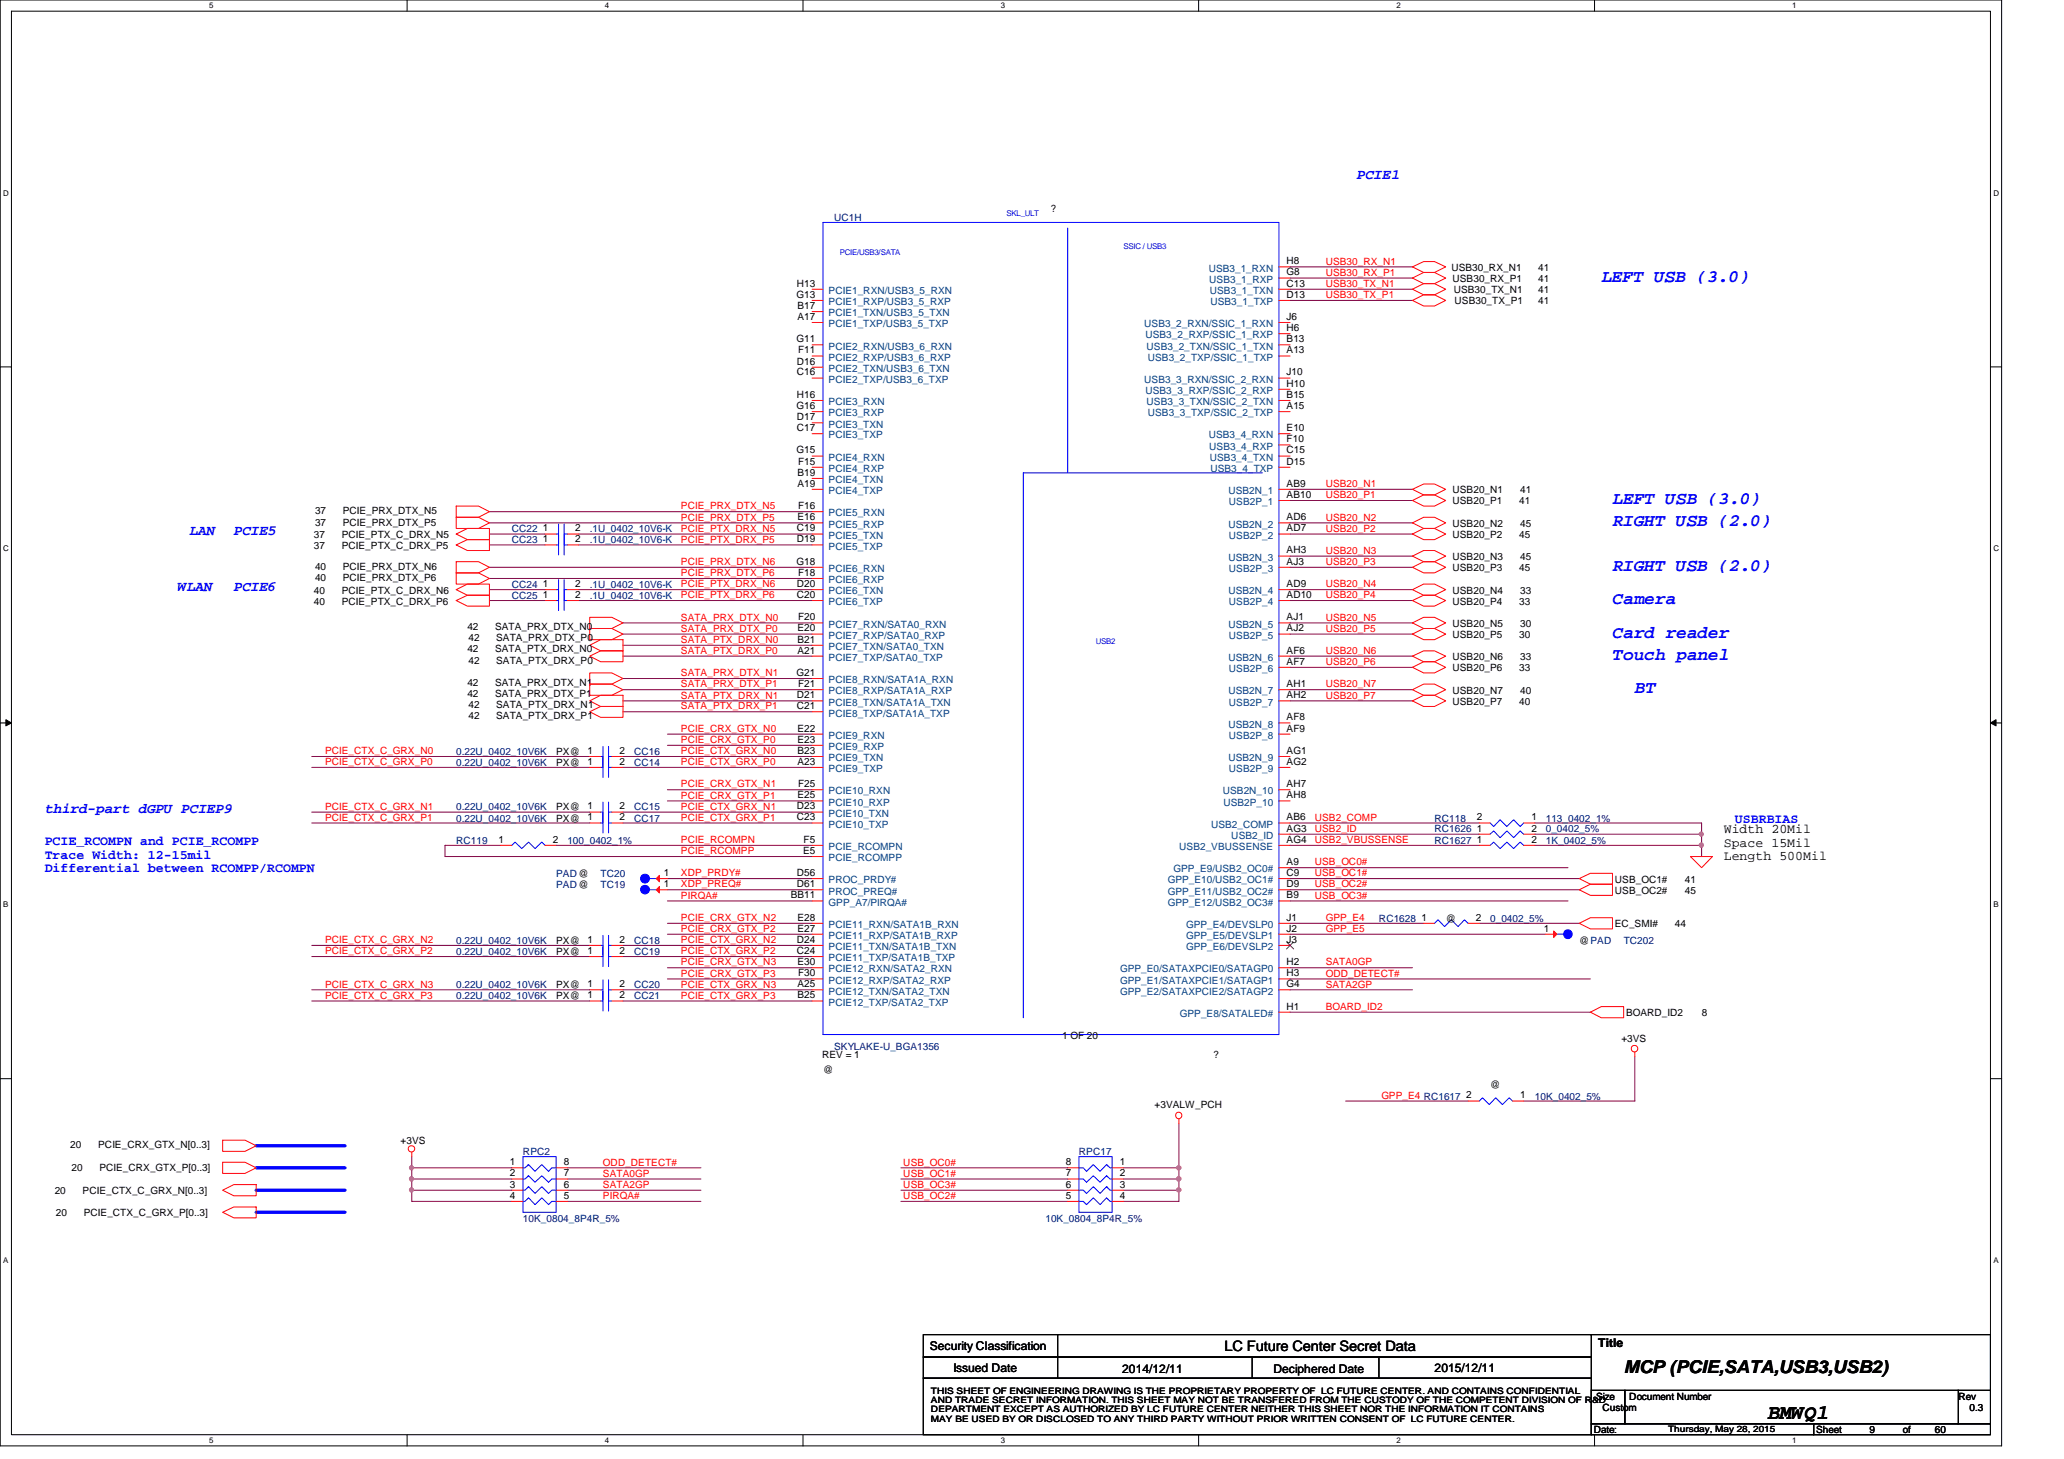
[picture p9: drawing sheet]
<svg xmlns="http://www.w3.org/2000/svg" width="297mm" height="210mm" viewBox="0 0 297 210" stroke-linecap="round" stroke-linejoin="round" font-family="sans-serif">
<defs><g id="words">
<text font-size="3" x="254.5" y="204.2">BMWQ1</text>
<g font-size="2.5" fill="#00f">
<text x="230.5" y="40.5">LEFT USB (3.0)</text>
<text x="232.1" y="75.7">RIGHT USB (2.0)</text>
<text x="232.1" y="72.5">LEFT USB (3.0)</text>
<text x="232.1" y="82.1">RIGHT USB (2.0)</text>
<text x="232.1" y="87">Camera</text>
<text x="232.1" y="91.7">Card reader</text>
<text x="232.1" y="95">Touch panel</text>
<text x="235.3" y="99.7">BT</text>
</g>
<text font-size="2.5" x="233.7" y="197.6">MCP (PCIE,SATA,USB3,USB2)</text>
<g font-size="2.1" fill="#00f">
<text x="195.3" y="25.7">PCIE1</text>
<text x="27.3" y="77">LAN</text>
<text x="33.7" y="77">PCIE5</text>
<text x="25.7" y="85">WLAN</text>
<text x="33.7" y="85">PCIE6</text>
<text x="6.4" y="117">third-part dGPU PCIEP9</text>
</g>
<text font-size="2.1" x="176.2" y="194.4">LC Future Center Secret Data</text>
<g font-size="1.9">
<text x="248.1" y="119.9">Width 20Mil</text>
<text x="248.1" y="121.8">Space 15Mil</text>
<text x="248.1" y="123.7">Length 500Mil</text>
</g>
<g font-size="1.9" fill="#00f">
<text x="249.7" y="118.4">USBRBIAS</text>
<text x="6.4" y="125.4">Differential between RCOMPP/RCOMPN</text>
<text x="6.4" y="121.6">PCIE_RCOMPN and PCIE_RCOMPP</text>
<text x="6.4" y="123.5">Trace Width: 12-15mil</text>
</g>
<g font-size="1.7">
<text x="133.8" y="194.3">Security Classification</text>
<text x="137.2" y="197.3">Issued Date</text>
<text x="161.5" y="197.5">2014/12/11</text>
<text x="183.3" y="197.5">Deciphered Date</text>
<text x="206.5" y="197.3">2015/12/11</text>
<text x="230" y="193.8">Title</text>
</g>
<g font-size="1.4" fill="#000080">
<text x="120.1" y="31.7">UC1H</text>
<text x="73.7" y="76.6">CC22</text>
<text x="84.9" y="76.6">.1U_0402_10V6-K</text>
<text x="73.7" y="78.2">CC23</text>
<text x="84.9" y="78.2">.1U_0402_10V6-K</text>
<text x="73.7" y="86.2">CC25</text>
<text x="73.7" y="84.6">CC24</text>
<text x="84.9" y="86.2">.1U_0402_10V6-K</text>
<text x="84.9" y="84.6">.1U_0402_10V6-K</text>
<text x="65.7" y="110.2">0.22U_0402_10V6K</text>
<text x="65.7" y="108.6">0.22U_0402_10V6K</text>
<text x="91.3" y="110.2">CC14</text>
<text x="91.3" y="108.6">CC16</text>
<text x="65.7" y="116.6">0.22U_0402_10V6K</text>
<text x="65.7" y="118.2">0.22U_0402_10V6K</text>
<text x="91.3" y="116.6">CC15</text>
<text x="91.3" y="118.2">CC17</text>
<text x="206.5" y="119.8">RC1626</text>
<text x="206.5" y="118.2">RC118</text>
<text x="222.5" y="119.8">0_0402_5%</text>
<text x="222.5" y="118.2">113_0402_1%</text>
<text x="65.7" y="121.4">RC119</text>
<text x="81.7" y="121.4">100_0402_1%</text>
<text x="206.5" y="121.4">RC1627</text>
<text x="222.5" y="121.4">1K_0402_5%</text>
<text x="80" y="127.8">PAD@</text>
<text x="80" y="126.2">PAD@</text>
<text x="86.4" y="127.8">TC19</text>
<text x="86.4" y="126.2">TC20</text>
<text x="65.7" y="135.8">0.22U_0402_10V6K</text>
<text x="65.7" y="137.4">0.22U_0402_10V6K</text>
<text x="91.3" y="135.8">CC18</text>
<text x="91.3" y="137.4">CC19</text>
<text x="198.5" y="132.6">RC1628</text>
<text x="214.5" y="132.6">0_0402_5%</text>
<text x="233.7" y="135.8">TC202</text>
<text x="65.7" y="142.2">0.22U_0402_10V6K</text>
<text x="65.7" y="143.8">0.22U_0402_10V6K</text>
<text x="91.3" y="142.2">CC20</text>
<text x="91.3" y="143.8">CC21</text>
<text x="120.1" y="151">SKYLAKE-U_BGA1356</text>
<text x="220.9" y="158.2">10K_0402_5%</text>
<text x="75.3" y="166.2">RPC2</text>
<text x="155.3" y="166.2">RPC17</text>
<text x="75.3" y="175.8">10K_0804_8P4R_5%</text>
<text x="150.4" y="175.8">10K_0804_8P4R_5%</text>
</g>
<g font-size="1.4">
<text x="151.3" y="30.5">?</text>
<text x="114.7" y="41.2">H13</text>
<text x="185.2" y="41.2">C13</text>
<text x="185.2" y="38">H8</text>
<text x="185.2" y="39.6">G8</text>
<text x="208.9" y="39">USB30_RX_N1</text>
<text x="209" y="40.6">USB30_RX_P1</text>
<text x="221.4" y="40.6">41</text>
<text x="221.4" y="39">41</text>
<text x="114.6" y="42.8">G13</text>
<text x="114.8" y="44.4">B17</text>
<text x="114.8" y="46">A17</text>
<text x="185.2" y="46">J6</text>
<text x="185.2" y="42.8">D13</text>
<text x="185.2" y="47.6">H6</text>
<text x="209.2" y="42.2">USB30_TX_N1</text>
<text x="209.3" y="43.8">USB30_TX_P1</text>
<text x="221.4" y="42.2">41</text>
<text x="221.4" y="43.8">41</text>
<text x="114.6" y="49.2">G11</text>
<text x="114.7" y="52.5">D16</text>
<text x="114.8" y="50.8">F11</text>
<text x="185.2" y="50.8">A13</text>
<text x="185.2" y="49.2">B13</text>
<text x="114.6" y="58.8">G16</text>
<text x="114.7" y="54">C16</text>
<text x="114.7" y="57.2">H16</text>
<text x="185.2" y="58.8">A15</text>
<text x="185.2" y="54">J10</text>
<text x="185.2" y="55.6">H10</text>
<text x="185.2" y="57.2">B15</text>
<text x="114.6" y="65.2">G15</text>
<text x="114.7" y="60.5">D17</text>
<text x="114.7" y="62">C17</text>
<text x="185.2" y="65.2">C15</text>
<text x="185.2" y="62">E10</text>
<text x="185.2" y="63.6">F10</text>
<text x="114.8" y="68.5">B19</text>
<text x="114.8" y="70">A19</text>
<text x="114.8" y="66.8">F15</text>
<text x="185.2" y="66.8">D15</text>
<text x="185.2" y="70">AB9</text>
<text x="185.2" y="71.6">AB10</text>
<text x="209" y="71">USB20_N1</text>
<text x="218.8" y="71">41</text>
<text x="45.2" y="77.4">37</text>
<text x="45.3" y="75.6">37</text>
<text x="45.3" y="74">37</text>
<text x="49.2" y="77.4">PCIE_PTX_C_DRX_N5</text>
<text x="49.3" y="75.6">PCIE_PRX_DTX_P5</text>
<text x="49.3" y="74">PCIE_PRX_DTX_N5</text>
<text x="78.1" y="76.5">1</text>
<text x="82.8" y="76.5">2</text>
<text x="114.7" y="76.5">C19</text>
<text x="114.8" y="74.8">E16</text>
<text x="114.8" y="73.2">F16</text>
<text x="185.2" y="74.8">AD6</text>
<text x="185.2" y="76.5">AD7</text>
<text x="209" y="77.4">USB20_P2</text>
<text x="209" y="75.8">USB20_N2</text>
<text x="209" y="72.6">USB20_P1</text>
<text x="218.6" y="77.4">45</text>
<text x="218.6" y="72.6">41</text>
<text x="218.8" y="75.8">45</text>
<text x="45.2" y="79">37</text>
<text x="45.3" y="83.6">40</text>
<text x="45.3" y="82">40</text>
<text x="49.2" y="79">PCIE_PTX_C_DRX_P5</text>
<text x="49.3" y="83.6">PCIE_PRX_DTX_P6</text>
<text x="49.3" y="82">PCIE_PRX_DTX_N6</text>
<text x="78.1" y="78">1</text>
<text x="82.8" y="78">2</text>
<text x="114.6" y="81.2">G18</text>
<text x="114.7" y="78">D19</text>
<text x="114.8" y="82.8">F18</text>
<text x="185.2" y="79.6">AH3</text>
<text x="185.2" y="81.2">AJ3</text>
<text x="209" y="82.2">USB20_P3</text>
<text x="209" y="80.6">USB20_N3</text>
<text x="218.6" y="82.2">45</text>
<text x="218.8" y="80.6">45</text>
<text x="45.2" y="87">40</text>
<text x="45.2" y="85.4">40</text>
<text x="49.2" y="87">PCIE_PTX_C_DRX_P6</text>
<text x="49.2" y="85.4">PCIE_PTX_C_DRX_N6</text>
<text x="78.1" y="86">1</text>
<text x="78.1" y="84.5">1</text>
<text x="82.8" y="86">2</text>
<text x="82.8" y="84.5">2</text>
<text x="114.7" y="84.5">D20</text>
<text x="114.7" y="86">C20</text>
<text x="114.8" y="89.2">F20</text>
<text x="185.2" y="84.5">AD9</text>
<text x="185.2" y="89.2">AJ1</text>
<text x="185.2" y="86">AD10</text>
<text x="209" y="85.4">USB20_N4</text>
<text x="209" y="87">USB20_P4</text>
<text x="218.6" y="87">33</text>
<text x="218.8" y="85.4">33</text>
<text x="67.3" y="93.9">42</text>
<text x="67.3" y="90.6">42</text>
<text x="67.4" y="92.2">42</text>
<text x="67.4" y="95.5">42</text>
<text x="71.2" y="93.9">SATA_PTX_DRX_N0</text>
<text x="71.2" y="90.6">SATA_PRX_DTX_N0</text>
<text x="71.4" y="92.2">SATA_PRX_DTX_P0</text>
<text x="71.4" y="95.5">SATA_PTX_DRX_P0</text>
<text x="114.8" y="90.8">E20</text>
<text x="114.8" y="92.5">B21</text>
<text x="114.8" y="94">A21</text>
<text x="185.2" y="94">AF6</text>
<text x="185.2" y="90.8">AJ2</text>
<text x="185.2" y="95.6">AF7</text>
<text x="209" y="95">USB20_N6</text>
<text x="209" y="91.8">USB20_P5</text>
<text x="209" y="90.2">USB20_N5</text>
<text x="218.6" y="91.8">30</text>
<text x="218.8" y="95">33</text>
<text x="218.8" y="90.2">30</text>
<text x="67.3" y="98.6">42</text>
<text x="67.3" y="100.2">42</text>
<text x="67.4" y="101.9">42</text>
<text x="71.2" y="98.6">SATA_PRX_DTX_N1</text>
<text x="71.2" y="100.2">SATA_PRX_DTX_P1</text>
<text x="71.4" y="101.9">SATA_PTX_DRX_N1</text>
<text x="114.6" y="97.2">G21</text>
<text x="114.7" y="100.5">D21</text>
<text x="114.8" y="98.8">F21</text>
<text x="185.2" y="98.8">AH1</text>
<text x="185.2" y="100.5">AH2</text>
<text x="209" y="101.4">USB20_P7</text>
<text x="209" y="99.8">USB20_N7</text>
<text x="209" y="96.6">USB20_P6</text>
<text x="218.6" y="101.4">40</text>
<text x="218.6" y="96.6">33</text>
<text x="218.8" y="99.8">40</text>
<text x="67.4" y="103.5">42</text>
<text x="71.4" y="103.5">SATA_PTX_DRX_P1</text>
<text x="114.7" y="102">C21</text>
<text x="114.8" y="105.2">E22</text>
<text x="114.8" y="106.8">E23</text>
<text x="185.2" y="103.6">AF8</text>
<text x="185.2" y="105.2">AF9</text>
<text x="80" y="110.2">PX@</text>
<text x="80" y="108.6">PX@</text>
<text x="84.5" y="110">1</text>
<text x="84.5" y="108.5">1</text>
<text x="89.2" y="110">2</text>
<text x="89.2" y="108.5">2</text>
<text x="114.8" y="108.5">B23</text>
<text x="114.8" y="110">A23</text>
<text x="114.8" y="113.2">F25</text>
<text x="185.2" y="113.2">AH7</text>
<text x="185.2" y="108.5">AG1</text>
<text x="185.2" y="110">AG2</text>
<text x="80" y="116.6">PX@</text>
<text x="80" y="118.2">PX@</text>
<text x="84.5" y="116.5">1</text>
<text x="84.5" y="118">1</text>
<text x="89.2" y="116.5">2</text>
<text x="89.2" y="118">2</text>
<text x="114.7" y="116.5">D23</text>
<text x="114.7" y="118">C23</text>
<text x="114.8" y="114.8">E25</text>
<text x="185.2" y="119.6">AG3</text>
<text x="185.2" y="114.8">AH8</text>
<text x="185.2" y="118">AB6</text>
<text x="212.6" y="119.6">1</text>
<text x="212.6" y="118">2</text>
<text x="220.4" y="119.6">2</text>
<text x="220.4" y="118">1</text>
<text x="71.8" y="121.2">1</text>
<text x="79.5" y="121.2">2</text>
<text x="115.6" y="122.9">E5</text>
<text x="115.7" y="121.2">F5</text>
<text x="185.2" y="124.5">A9</text>
<text x="185.2" y="121.2">AG4</text>
<text x="212.6" y="121.2">1</text>
<text x="220.4" y="121.2">2</text>
<text x="95.5" y="127.6">1</text>
<text x="95.5" y="126">1</text>
<text x="113.8" y="129.2">BB11</text>
<text x="114.7" y="126">D56</text>
<text x="114.7" y="127.6">D61</text>
<text x="185.2" y="126">C9</text>
<text x="185.2" y="127.6">D9</text>
<text x="185.2" y="129.2">B9</text>
<text x="232.4" y="127">USB_OC1#</text>
<text x="232.4" y="128.6">USB_OC2#</text>
<text x="242.5" y="127">41</text>
<text x="242.5" y="128.6">45</text>
<text x="80" y="135.8">PX@</text>
<text x="80" y="137.4">PX@</text>
<text x="84.5" y="135.6">1</text>
<text x="84.5" y="137.2">1</text>
<text x="89.2" y="135.6">2</text>
<text x="89.2" y="137.2">2</text>
<text x="114.7" y="135.6">D24</text>
<text x="114.7" y="137.2">C24</text>
<text x="114.8" y="132.5">E28</text>
<text x="114.8" y="134">E27</text>
<text x="185.2" y="132.5">J1</text>
<text x="185.2" y="134">J2</text>
<text x="185.2" y="135.6">J3</text>
<text x="204.6" y="132.5">1</text>
<text x="208.1" y="132.6">@</text>
<text x="212.4" y="132.5">2</text>
<text x="222.2" y="134">1</text>
<text x="227.3" y="135.8">@PAD</text>
<text x="232.4" y="133.4">EC_SMI#</text>
<text x="241" y="133.4">44</text>
<text x="80" y="142.2">PX@</text>
<text x="80" y="143.8">PX@</text>
<text x="84.5" y="142">1</text>
<text x="84.5" y="143.6">1</text>
<text x="89.2" y="142">2</text>
<text x="89.2" y="143.6">2</text>
<text x="114.8" y="138.9">E30</text>
<text x="114.8" y="142">A25</text>
<text x="114.8" y="143.6">B25</text>
<text x="114.8" y="140.5">F30</text>
<text x="185.2" y="138.9">H2</text>
<text x="185.2" y="140.5">H3</text>
<text x="185.2" y="142">G4</text>
<text x="152.9" y="149.5">1 OF 20</text>
<text x="185.2" y="145.2">H1</text>
<text x="233.3" y="149.9">+3VS</text>
<text x="234" y="146.2">BOARD_ID2</text>
<text x="244.9" y="146.2">8</text>
<text x="118.3" y="152.3">REV = 1</text>
<text x="118.4" y="154.3">@</text>
<text x="174.6" y="152.3">?</text>
<text x="166.2" y="159.5">+3VALW_PCH</text>
<text x="211" y="158">2</text>
<text x="214.5" y="156.6">@</text>
<text x="218.8" y="158">1</text>
<text x="10.1" y="165.2">20</text>
<text x="14.1" y="165.2">PCIE_CRX_GTX_N[0..3]</text>
<text x="57.7" y="164.6">+3VS</text>
<text x="73.4" y="167.6">1</text>
<text x="81.2" y="167.6">8</text>
<text x="153.4" y="167.6">8</text>
<text x="161.2" y="167.6">1</text>
<text x="7.9" y="171.8">20</text>
<text x="10.3" y="168.4">20</text>
<text x="11.9" y="171.8">PCIE_CTX_C_GRX_N[0..3]</text>
<text x="14.3" y="168.4">PCIE_CRX_GTX_P[0..3]</text>
<text x="73.4" y="172.5">4</text>
<text x="73.4" y="170.9">3</text>
<text x="73.4" y="169.2">2</text>
<text x="81.2" y="172.5">5</text>
<text x="81.2" y="170.9">6</text>
<text x="81.2" y="169.2">7</text>
<text x="153.4" y="172.5">5</text>
<text x="153.4" y="170.9">6</text>
<text x="153.4" y="169.2">7</text>
<text x="161.2" y="172.5">4</text>
<text x="161.2" y="170.9">3</text>
<text x="161.2" y="169.2">2</text>
<text x="8" y="175">20</text>
<text x="12.1" y="175">PCIE_CTX_C_GRX_P[0..3]</text>
<text x="229.7" y="201.4">Size</text>
<text x="230.6" y="203">Custom</text>
<text x="234.5" y="201.4">Document Number</text>
<text x="281.9" y="201.4">Rev</text>
<text x="283.5" y="203">0.3</text>
<text x="229.4" y="206.2">Date:</text>
<text x="261.4" y="206.2">Sheet</text>
<text x="269" y="206.2">9</text>
<text x="273.9" y="206.2">of</text>
<text x="278.5" y="206.2">60</text>
</g>
<g font-size="1.4" fill="#004080">
<text x="173.9" y="39.1">USB3_1_RXN</text>
<text x="174" y="40.7">USB3_1_RXP</text>
<text x="119.2" y="42.3">PCIE1_RXN/USB3_5_RXN</text>
<text x="119.2" y="43.9">PCIE1_RXP/USB3_5_RXP</text>
<text x="119.2" y="45.5">PCIE1_TXN/USB3_5_TXN</text>
<text x="119.2" y="47.1">PCIE1_TXP/USB3_5_TXP</text>
<text x="164.7" y="47.1">USB3_2_RXN/SSIC_1_RXN</text>
<text x="174.1" y="42.3">USB3_1_TXN</text>
<text x="174.2" y="43.9">USB3_1_TXP</text>
<text x="119.2" y="50.3">PCIE2_RXN/USB3_6_RXN</text>
<text x="119.2" y="51.9">PCIE2_RXP/USB3_6_RXP</text>
<text x="119.2" y="53.5">PCIE2_TXN/USB3_6_TXN</text>
<text x="164.8" y="48.7">USB3_2_RXP/SSIC_1_RXP</text>
<text x="165" y="50.3">USB3_2_TXN/SSIC_1_TXN</text>
<text x="165.2" y="51.9">USB3_2_TXP/SSIC_1_TXP</text>
<text x="119.2" y="55.1">PCIE2_TXP/USB3_6_TXP</text>
<text x="119.2" y="58.3">PCIE3_RXN</text>
<text x="119.2" y="59.9">PCIE3_RXP</text>
<text x="164.7" y="55.1">USB3_3_RXN/SSIC_2_RXN</text>
<text x="164.8" y="56.7">USB3_3_RXP/SSIC_2_RXP</text>
<text x="165" y="58.3">USB3_3_TXN/SSIC_2_TXN</text>
<text x="165.2" y="59.9">USB3_3_TXP/SSIC_2_TXP</text>
<text x="119.2" y="61.5">PCIE3_TXN</text>
<text x="119.2" y="63.1">PCIE3_TXP</text>
<text x="173.9" y="63.1">USB3_4_RXN</text>
<text x="174" y="64.7">USB3_4_RXP</text>
<text x="119.2" y="66.3">PCIE4_RXN</text>
<text x="119.2" y="67.9">PCIE4_RXP</text>
<text x="119.2" y="69.5">PCIE4_TXN</text>
<text x="119.2" y="71.1">PCIE4_TXP</text>
<text x="174.1" y="66.3">USB3_4_TXN</text>
<text x="174.2" y="67.9">USB3_4_TXP</text>
<text x="176.8" y="71.1">USB2N_1</text>
<text x="119.2" y="74.3">PCIE5_RXN</text>
<text x="119.2" y="75.9">PCIE5_RXP</text>
<text x="119.2" y="77.5">PCIE5_TXN</text>
<text x="176.8" y="75.9">USB2N_2</text>
<text x="176.9" y="72.7">USB2P_1</text>
<text x="176.9" y="77.5">USB2P_2</text>
<text x="119.2" y="79.1">PCIE5_TXP</text>
<text x="119.2" y="82.3">PCIE6_RXN</text>
<text x="119.2" y="83.9">PCIE6_RXP</text>
<text x="176.8" y="80.7">USB2N_3</text>
<text x="176.9" y="82.3">USB2P_3</text>
<text x="119.2" y="85.5">PCIE6_TXN</text>
<text x="119.2" y="87.1">PCIE6_TXP</text>
<text x="176.8" y="85.5">USB2N_4</text>
<text x="176.9" y="87.1">USB2P_4</text>
<text x="119.3" y="90.3">PCIE7_RXN/SATA0_RXN</text>
<text x="119.3" y="91.9">PCIE7_RXP/SATA0_RXP</text>
<text x="119.3" y="93.5">PCIE7_TXN/SATA0_TXN</text>
<text x="119.3" y="95.1">PCIE7_TXP/SATA0_TXP</text>
<text x="176.8" y="90.3">USB2N_5</text>
<text x="176.8" y="95.1">USB2N_6</text>
<text x="176.9" y="91.9">USB2P_5</text>
<text x="119.3" y="98.3">PCIE8_RXN/SATA1A_RXN</text>
<text x="119.3" y="99.9">PCIE8_RXP/SATA1A_RXP</text>
<text x="119.3" y="101.5">PCIE8_TXN/SATA1A_TXN</text>
<text x="176.8" y="99.9">USB2N_7</text>
<text x="176.9" y="96.7">USB2P_6</text>
<text x="176.9" y="101.5">USB2P_7</text>
<text x="119.3" y="103.1">PCIE8_TXP/SATA1A_TXP</text>
<text x="119.3" y="106.3">PCIE9_RXN</text>
<text x="119.3" y="107.9">PCIE9_RXP</text>
<text x="176.8" y="104.7">USB2N_8</text>
<text x="176.9" y="106.3">USB2P_8</text>
<text x="119.3" y="109.5">PCIE9_TXN</text>
<text x="119.3" y="111.1">PCIE9_TXP</text>
<text x="176.8" y="109.5">USB2N_9</text>
<text x="176.9" y="111.1">USB2P_9</text>
<text x="119.3" y="114.3">PCIE10_RXN</text>
<text x="119.3" y="115.9">PCIE10_RXP</text>
<text x="119.3" y="117.5">PCIE10_TXN</text>
<text x="119.3" y="119.1">PCIE10_TXP</text>
<text x="174.3" y="119.1">USB2_COMP</text>
<text x="176" y="114.3">USB2N_10</text>
<text x="176.1" y="115.9">USB2P_10</text>
<text x="119.3" y="122.3">PCIE_RCOMPN</text>
<text x="119.3" y="123.9">PCIE_RCOMPP</text>
<text x="168.9" y="125.5">GPP_E9/USB2_OC0#</text>
<text x="169.7" y="122.3">USB2_VBUSSENSE</text>
<text x="177.2" y="120.7">USB2_ID</text>
<text x="119.3" y="127.1">PROC_PRDY#</text>
<text x="119.3" y="128.7">PROC_PREQ#</text>
<text x="119.3" y="130.3">GPP_A7/PIRQA#</text>
<text x="168.1" y="127.1">GPP_E10/USB2_OC1#</text>
<text x="168.1" y="128.7">GPP_E11/USB2_OC2#</text>
<text x="168.1" y="130.3">GPP_E12/USB2_OC3#</text>
<text x="119.3" y="133.5">PCIE11_RXN/SATA1B_RXN</text>
<text x="119.3" y="135.1">PCIE11_RXP/SATA1B_RXP</text>
<text x="119.3" y="136.7">PCIE11_TXN/SATA1B_TXN</text>
<text x="170.7" y="133.5">GPP_E4/DEVSLP0</text>
<text x="170.7" y="135.1">GPP_E5/DEVSLP1</text>
<text x="170.7" y="136.7">GPP_E6/DEVSLP2</text>
<text x="119.3" y="138.3">PCIE11_TXP/SATA1B_TXP</text>
<text x="119.3" y="139.9">PCIE12_RXN/SATA2_RXN</text>
<text x="119.3" y="141.5">PCIE12_RXP/SATA2_RXP</text>
<text x="119.3" y="143.1">PCIE12_TXN/SATA2_TXN</text>
<text x="161.2" y="139.9">GPP_E0/SATAXPCIE0/SATAGP0</text>
<text x="161.2" y="141.5">GPP_E1/SATAXPCIE1/SATAGP1</text>
<text x="161.2" y="143.1">GPP_E2/SATAXPCIE2/SATAGP2</text>
<text x="119.3" y="144.7">PCIE12_TXP/SATA2_TXP</text>
<text x="169.8" y="146.3">GPP_E8/SATALED#</text>
</g>
<g font-size="1.4" fill="#f00">
<text x="190.8" y="38.1">USB30_RX_N1</text>
<text x="190.8" y="41.3">USB30_TX_N1</text>
<text x="190.8" y="39.7">USB30_RX_P1</text>
<text x="190.8" y="42.9">USB30_TX_P1</text>
<text x="190.8" y="70.1">USB20_N1</text>
<text x="190.8" y="71.7">USB20_P1</text>
<text x="98" y="76.5">PCIE_PTX_DRX_N5</text>
<text x="98" y="74.9">PCIE_PRX_DTX_P5</text>
<text x="98" y="73.3">PCIE_PRX_DTX_N5</text>
<text x="190.8" y="74.9">USB20_N2</text>
<text x="190.8" y="76.5">USB20_P2</text>
<text x="98" y="78.1">PCIE_PTX_DRX_P5</text>
<text x="98" y="82.9">PCIE_PRX_DTX_P6</text>
<text x="98" y="81.3">PCIE_PRX_DTX_N6</text>
<text x="190.8" y="81.3">USB20_P3</text>
<text x="190.8" y="79.7">USB20_N3</text>
<text x="98" y="84.5">PCIE_PTX_DRX_N6</text>
<text x="98" y="86.1">PCIE_PTX_DRX_P6</text>
<text x="98" y="89.3">SATA_PRX_DTX_N0</text>
<text x="190.8" y="86.1">USB20_P4</text>
<text x="190.8" y="84.5">USB20_N4</text>
<text x="190.8" y="89.3">USB20_N5</text>
<text x="98" y="90.9">SATA_PRX_DTX_P0</text>
<text x="98" y="94.1">SATA_PTX_DRX_P0</text>
<text x="98" y="92.5">SATA_PTX_DRX_N0</text>
<text x="190.8" y="95.7">USB20_P6</text>
<text x="190.8" y="94.1">USB20_N6</text>
<text x="190.8" y="90.9">USB20_P5</text>
<text x="98" y="98.9">SATA_PRX_DTX_P1</text>
<text x="98" y="100.5">SATA_PTX_DRX_N1</text>
<text x="98" y="97.3">SATA_PRX_DTX_N1</text>
<text x="190.8" y="98.9">USB20_N7</text>
<text x="190.8" y="100.5">USB20_P7</text>
<text x="98" y="106.9">PCIE_CRX_GTX_P0</text>
<text x="98" y="105.3">PCIE_CRX_GTX_N0</text>
<text x="98" y="102.1">SATA_PTX_DRX_P1</text>
<text x="46.8" y="110.1">PCIE_CTX_C_GRX_P0</text>
<text x="46.8" y="108.5">PCIE_CTX_C_GRX_N0</text>
<text x="98" y="108.5">PCIE_CTX_GRX_N0</text>
<text x="98" y="110.1">PCIE_CTX_GRX_P0</text>
<text x="98" y="113.3">PCIE_CRX_GTX_N1</text>
<text x="46.8" y="116.5">PCIE_CTX_C_GRX_N1</text>
<text x="46.8" y="118.1">PCIE_CTX_C_GRX_P1</text>
<text x="98" y="114.9">PCIE_CRX_GTX_P1</text>
<text x="98" y="118.1">PCIE_CTX_GRX_P1</text>
<text x="98" y="116.5">PCIE_CTX_GRX_N1</text>
<text x="189.2" y="119.7">USB2_ID</text>
<text x="189.2" y="118.1">USB2_COMP</text>
<text x="98" y="122.9">PCIE_RCOMPP</text>
<text x="98" y="121.3">PCIE_RCOMPN</text>
<text x="189.2" y="121.3">USB2_VBUSSENSE</text>
<text x="189.2" y="124.5">USB_OC0#</text>
<text x="98" y="127.7">XDP_PREQ#</text>
<text x="98" y="126.1">XDP_PRDY#</text>
<text x="98" y="129.3">PIRQA#</text>
<text x="189.2" y="127.7">USB_OC2#</text>
<text x="189.2" y="129.3">USB_OC3#</text>
<text x="189.2" y="126.1">USB_OC1#</text>
<text x="46.8" y="137.3">PCIE_CTX_C_GRX_P2</text>
<text x="46.8" y="135.7">PCIE_CTX_C_GRX_N2</text>
<text x="98" y="132.5">PCIE_CRX_GTX_N2</text>
<text x="98" y="135.7">PCIE_CTX_GRX_N2</text>
<text x="98" y="134.1">PCIE_CRX_GTX_P2</text>
<text x="98" y="137.3">PCIE_CTX_GRX_P2</text>
<text x="190.8" y="132.5">GPP_E4</text>
<text x="190.8" y="134.1">GPP_E5</text>
<text x="46.8" y="142.1">PCIE_CTX_C_GRX_N3</text>
<text x="46.8" y="143.7">PCIE_CTX_C_GRX_P3</text>
<text x="98" y="140.5">PCIE_CRX_GTX_P3</text>
<text x="98" y="138.9">PCIE_CRX_GTX_N3</text>
<text x="98" y="142.1">PCIE_CTX_GRX_N3</text>
<text x="98" y="143.7">PCIE_CTX_GRX_P3</text>
<text x="190.8" y="140.5">ODD_DETECT#</text>
<text x="190.8" y="142.1">SATA2GP</text>
<text x="190.8" y="138.9">SATA0GP</text>
<text x="190.8" y="145.3">BOARD_ID2</text>
<text x="198.8" y="158.1">GPP_E4 RC1617</text>
<text x="86.8" y="167.7">ODD_DETECT#</text>
<text x="130" y="167.7">USB_OC0#</text>
<text x="86.8" y="172.5">PIRQA#</text>
<text x="86.8" y="170.9">SATA2GP</text>
<text x="86.8" y="169.3">SATA0GP</text>
<text x="130" y="169.3">USB_OC1#</text>
<text x="130" y="172.5">USB_OC2#</text>
<text x="130" y="170.9">USB_OC3#</text>
</g>
<g font-size="1.3">
<text x="134" y="200.6">THIS SHEET OF ENGINEERING DRAWING IS THE PROPRIETARY PROPERTY OF LC FUTURE CENTER. AND CONTAINS CONFIDENTIAL</text>
<text x="134" y="201.9">AND TRADE SECRET INFORMATION. THIS SHEET MAY NOT BE TRANSFERED FROM THE CUSTODY OF THE COMPETENT DIVISION OF R&amp;D</text>
<text x="134" y="203.2">DEPARTMENT EXCEPT AS AUTHORIZED BY LC FUTURE CENTER NEITHER THIS SHEET NOR THE INFORMATION IT CONTAINS</text>
<text x="134" y="204.5">MAY BE USED BY OR DISCLOSED TO ANY THIRD PARTY WITHOUT PRIOR WRITTEN CONSENT OF LC FUTURE CENTER.</text>
<text x="240.1" y="206">Thursday, May 28, 2015</text>
</g>
<g font-size="1.1">
<text x="30.1" y="1.1">5</text>
<text x="87" y="1.1">4</text>
<text x="144" y="1.1">3</text>
<text x="201" y="1.1">2</text>
<text x="257.9" y="1.1">1</text>
<text x=".5" y="28.2">D</text>
<text x="286.9" y="28.2">D</text>
<text x=".5" y="79.3">C</text>
<text x="286.9" y="79.3">C</text>
<text x=".5" y="130.6">B</text>
<text x="286.9" y="130.6">B</text>
<text x=".5" y="181.7">A</text>
<text x="286.9" y="181.7">A</text>
<text x="30.1" y="207.6">5</text>
<text x="87" y="207.6">4</text>
<text x="144" y="207.6">3</text>
<text x="201" y="207.6">2</text>
<text x="257.9" y="207.6">1</text>
</g>
<g font-size="1.1" fill="#00f">
<text x="144.9" y="31.1">SKL_ULT</text>
<text x="161.7" y="35.9">SSIC / USB3</text>
<text x="120.9" y="36.7">PCIE/USB3/SATA</text>
<text x="157.7" y="92.7">USB2</text>
</g>
</g></defs>
<path d="M0 0h288.1v208h-288.1zM1.6 1.6h284.9v204.8h-284.9z" fill="none" stroke="#000" stroke-width=".14"/>
<g fill="#fff">
<path d="M30.1 .2h.6v1.2h-.6z"/>
<path d="M30.1 206.6h.6v1.2h-.6z"/>
</g>
<path d="M58.6 0v1.6M58.6 206.4v1.6" fill="none" stroke="#000" stroke-width=".14"/>
<g fill="#fff">
<path d="M87 .2h.6v1.2h-.6z"/>
<path d="M87 206.6h.6v1.2h-.6z"/>
</g>
<path d="M115.6 0v1.6M115.6 206.4v1.6" fill="none" stroke="#000" stroke-width=".14"/>
<g fill="#fff">
<path d="M144 .2h.6v1.2h-.6z"/>
<path d="M144 206.6h.6v1.2h-.6z"/>
</g>
<path d="M172.5 0v1.6M172.5 206.4v1.6" fill="none" stroke="#000" stroke-width=".14"/>
<g fill="#fff">
<path d="M200.9 .2h.6v1.2h-.6z"/>
<path d="M200.9 206.6h.6v1.2h-.6z"/>
</g>
<path d="M229.5 0v1.6M229.5 206.4v1.6" fill="none" stroke="#000" stroke-width=".14"/>
<g fill="#fff">
<path d="M257.9 .2h.6v1.2h-.6z"/>
<path d="M257.9 206.6h.6v1.2h-.6z"/>
<path d="M.5 27.2h.7v1.2h-.7z"/>
<path d="M286.9 27.2h.7v1.2h-.7z"/>
<path d="M.5 78.4h.7v1.1h-.7z"/>
<path d="M286.9 78.4h.7v1.1h-.7z"/>
</g>
<path d="M0 52.8h1.6M286.5 52.8h1.6" fill="none" stroke="#000" stroke-width=".14"/>
<g fill="#fff">
<path d="M.5 129.6h.7v1.2h-.7z"/>
<path d="M286.9 129.6h.7v1.2h-.7z"/>
</g>
<path d="M0 104h1.6M.8 103.5l.8 .5-.8 .4zM286.5 104l.8-.5v.9zM286.5 104h1.6" fill="none" stroke="#000" stroke-width=".14"/>
<path d="M.8 103.5l.8 .5-.8 .4zM286.5 104l.8-.5v.9z" fill="#000"/>
<g fill="#fff">
<path d="M.5 180.8h.7v1.1h-.7z"/>
<path d="M286.9 180.8h.7v1.1h-.7z"/>
</g>
<path d="M0 155.2h1.6M286.5 155.2h1.6" fill="none" stroke="#000" stroke-width=".14"/>
<g fill="none" stroke="#800040" stroke-width=".14">
<path d="M89.7 91.2h27.2M89.7 89.6h27.2M89.7 94.4h27.2M89.7 92.8h27.2M89.7 99.2h27.2M89.7 97.6h27.2M185.7 99.2h17.6M89.7 102.4h27.2M89.7 100.8h27.2M185.7 100.8h17.6M129.7 168h24M161.7 168h8v1.6"/>
<path d="M169.7 161.6v6.4M169.7 171.2v1.6"/>
</g>
<circle cx="169.6" cy="168" r=".31" fill="#f0f"/>
<circle cx="169.6" cy="168" r=".31" fill="none" stroke="#f0f" stroke-width=".14"/>
<path d="M161.7 169.6h8v1.6h-8" fill="none" stroke="#800040" stroke-width=".14"/>
<circle cx="169.6" cy="171.2" r=".31" fill="#f0f"/>
<circle cx="169.6" cy="171.2" r=".31" fill="none" stroke="#f0f" stroke-width=".14"/>
<circle cx="169.6" cy="169.6" r=".32" fill="#f0f"/>
<circle cx="169.6" cy="169.6" r=".32" fill="none" stroke="#f0f" stroke-width=".14"/>
<g fill="none" stroke="#800040" stroke-width=".14">
<path d="M185.7 38.4h17.6M185.7 41.6h17.6M185.7 43.2h17.6M185.7 40h17.6M70.4 75.2h46.5M70.4 73.6h46.5M70.4 78.4h8M70.4 76.8h8M83.3 78.4h33.6M83.3 76.8h33.6M185.7 75.2h17.6M185.7 76.8h17.6"/>
<path d="M185.7 70.4h17.6M185.7 72h17.6M70.4 83.2h46.5M70.4 81.6h46.5M70.4 86.4h8M70.4 84.8h8M83.3 84.8h33.6M83.3 86.4h33.6M185.7 81.6h17.6M185.7 80h17.6M185.7 96h17.6M185.7 94.4h17.6"/>
<path d="M185.7 86.4h17.6M185.7 84.8h17.6M185.7 89.6h17.6M185.7 91.2h17.6M185.7 118.4h27.2M220.9 118.4h24v1.6M72 121.6h-8v1.6h52.9M80 121.6h36.9M185.7 132.8h19.2M185.7 134.4h36.7M185.7 139.2h17.6M185.7 129.6h40"/>
<path d="M185.7 124.8h40M185.7 128h41.6M185.7 126.4h41.6M185.7 142.4h17.6M185.7 140.8h43.2M129.7 169.6h24M129.7 172.8h24M129.7 171.2h24M161.7 172.8h8"/>
</g>
<path d="M36.9 164.8h12.8M36.9 168h12.8M36.9 171.2h12.8M36.9 174.4h12.8" fill="none" stroke="#00f" stroke-width=".47"/>
<circle cx="244.8" cy="120" r=".3" fill="#f0f"/>
<circle cx="244.8" cy="120" r=".3" fill="none" stroke="#f0f" stroke-width=".14"/>
<path d="M96 128h20.9M96 126.4h20.9M96 129.6h20.9M59.3 171.2v1.6M59.3 169.6h14.4M81.7 172.8h19.2M81.7 171.2h19.2M81.7 168h19.2M81.7 169.6h19.2" fill="none" stroke="#800040" stroke-width=".14"/>
<circle cx="59.2" cy="169.6" r=".31" fill="#f0f"/>
<circle cx="59.2" cy="169.6" r=".31" fill="none" stroke="#f0f" stroke-width=".14"/>
<path d="M59.3 172.8h14.4M59.3 168h14.4" fill="none" stroke="#800040" stroke-width=".14"/>
<circle cx="59.2" cy="168" r=".3" fill="#f0f"/>
<circle cx="59.2" cy="168" r=".3" fill="none" stroke="#f0f" stroke-width=".14"/>
<path d="M59.3 171.2h14.4" fill="none" stroke="#800040" stroke-width=".14"/>
<circle cx="59.2" cy="171.2" r=".3" fill="#f0f"/>
<circle cx="59.2" cy="171.2" r=".3" fill="none" stroke="#f0f" stroke-width=".14"/>
<g fill="none" stroke="#800040" stroke-width=".14">
<path d="M44.9 116.8h40M44.9 118.4h40M44.9 110.4h40M44.9 108.8h40M89.7 108.8h27.2M89.7 110.4h27.2M89.7 118.4h27.2M89.7 116.8h27.2M96 107.2h20.9M96 105.6h20.9M96 115.2h20.9M96 113.6h20.9"/>
<path d="M44.9 137.6h40M44.9 136h40M89.7 136h27.2M89.7 137.6h27.2M96 132.8h20.9M96 134.4h20.9M96 139.2h20.9M185.7 120h27.2M185.7 121.6h27.2M220.9 120h24v1.6h-24M44.9 142.4h40M44.9 144h40"/>
<path d="M89.7 142.4h27.2M89.7 144h27.2M96 140.8h20.9M185.7 145.6h43.2M193.7 158.4h17.6M235.3 152v6.4h-16M59.3 166.4v4.8"/>
</g>
<circle cx="244.8" cy="121.6" r=".31" fill="#f0f"/>
<circle cx="244.8" cy="121.6" r=".31" fill="none" stroke="#f0f" stroke-width=".14"/>
<path d="M212.9 132.8h14.4M244.9 121.6v1.6" fill="none" stroke="#800040" stroke-width=".14"/>
<g fill="none" stroke="#f00" stroke-width=".14">
<path d="M203.3 38.4l1.6-.8h1.5l1.7 .8-1.7 .8h-1.5zM203.3 41.6l1.6-.8h1.5l1.7 .8-1.7 .8h-1.5zM203.3 40l1.6-.8h1.5l1.7 .8-1.7 .8h-1.5zM203.3 43.2l1.6-.8h1.5l1.7 .8-1.7 .8h-1.5zM65.7 74.4h3.2l1.5 .8-1.5 .8h-3.2zM65.7 72.8h3.2l1.5 .8-1.5 .8h-3.2zM65.7 78.4l1.6-.8h3.1v1.6h-3.1zM65.7 76.8l1.6-.8h3.1v1.6h-3.1zM203.3 76.8l1.6-.8h1.5l1.7 .8-1.7 .8h-1.5zM203.3 75.2l1.6-.8h1.5l1.7 .8-1.7 .8h-1.5zM203.3 72l1.6-.8h1.5l1.7 .8-1.7 .8h-1.5zM203.3 70.4l1.6-.8h1.5l1.7 .8-1.7 .8h-1.5z"/>
<path d="M65.7 86.4l1.6-.8h3.1v1.6h-3.1zM65.7 84.8l1.6-.8h3.1v1.6h-3.1zM65.7 82.4h3.2l1.5 .8-1.5 .8h-3.2zM65.7 80.8h3.2l1.5 .8-1.5 .8h-3.2zM84.9 92.8l1.5-.8h3.3v1.6h-3.3zM84.9 94.4l1.5-.8h3.3v1.6h-3.3zM84.9 90.4h3.1l1.7 .8-1.7 .8h-3.1zM84.9 88.8h3.1l1.7 .8-1.7 .8h-3.1zM84.9 96.8h3.1l1.7 .8-1.7 .8h-3.1zM84.9 98.4h3.1l1.7 .8-1.7 .8h-3.1zM203.3 99.2l1.6-.8h1.5l1.7 .8-1.7 .8h-1.5zM203.3 81.6l1.6-.8h1.5l1.7 .8-1.7 .8h-1.5z"/>
<path d="M203.3 84.8l1.6-.8h1.5l1.7 .8-1.7 .8h-1.5zM203.3 80l1.6-.8h1.5l1.7 .8-1.7 .8h-1.5zM203.3 96l1.6-.8h1.5l1.7 .8-1.7 .8h-1.5zM203.3 94.4l1.6-.8h1.5l1.7 .8-1.7 .8h-1.5zM203.3 86.4l1.6-.8h1.5l1.7 .8-1.7 .8h-1.5zM203.3 91.2l1.6-.8h1.5l1.7 .8-1.7 .8h-1.5zM203.3 89.6l1.6-.8h1.5l1.7 .8-1.7 .8h-1.5zM84.9 102.4l1.5-.8h3.3v1.6h-3.3zM84.9 100.8l1.5-.8h3.3v1.6h-3.3zM203.3 100.8l1.6-.8h1.5l1.7 .8-1.7 .8h-1.5zM227.3 132.8l1.6-.8h3.2v1.6h-3.2zM227.3 126.4l1.6-.8h3.2v1.6h-3.2z"/>
<path d="M227.3 128l1.6-.8h3.2v1.6h-3.2zM243.3 123.2h3.2l-1.6 1.6zM228.9 145.6l1.5-.8h3.3v1.6h-3.3zM235.3 151.4v.6M32 171.2l1.7-.8h3.2v1.6h-3.2zM32 174.4l1.7-.8h3.2v1.6h-3.2zM32 164h3.3l1.6 .8-1.6 .8h-3.3zM32 167.2h3.3l1.6 .8-1.6 .8h-3.3zM59.3 165.8v.6M169.7 161v.6"/>
<circle cx="235.2" cy="150.9" r=".47"/>
<circle cx="59.2" cy="165.3" r=".46"/>
<circle cx="169.6" cy="160.5" r=".46"/>
</g>
<path d="M132.9 192h96.1v3.2h-96.1zM132.9 195.2h96.1v3.1h-96.1zM132.9 198.3h96.1v8.1h-96.1zM152.2 192v6.3M180.2 195.2v3.1M198.4 195.2v3.1M228.9 192h57.6v8M229 200h4.8v4.8h-4.8zM229 204.8h32v1.6h-32zM233.8 200h48v4.8h-48zM261 204.8h25.5v1.6h-25.5zM281.8 200h4.7v4.8h-4.7z" fill="none" stroke="#000" stroke-width=".14"/>
<circle cx="92.8" cy="128" r=".63" fill="#00f"/>
<g fill="none" stroke="#00f" stroke-width=".14">
<path d="M93.5 128h.9"/>
<circle cx="92.8" cy="128" r=".63"/>
</g>
<path d="M94.9 127.5v1l-.5-.5z" fill="#f00"/>
<g fill="none" stroke="#f00" stroke-width=".14">
<path d="M184.1 38.4h1.6M116.9 41.6h1.5M116.9 43.2h1.5M116.9 44.8h1.5M116.9 46.4h1.5M116.9 49.6h1.5M116.9 51.2h1.5M116.9 52.8h1.5M116.9 54.4h1.5M116.9 57.6h1.5M116.9 59.2h1.5M184.1 40h1.6"/>
<path d="M184.1 41.6h1.6M184.1 43.2h1.6M184.1 46.4h1.6M184.1 48h1.6M184.1 49.6h1.6M184.1 51.2h1.6M184.1 54.4h1.6M184.1 56h1.6M184.1 57.6h1.6M184.1 59.2h1.6M116.9 60.8h1.5M116.9 62.4h1.5"/>
<path d="M116.9 65.6h1.5M116.9 67.2h1.5M116.9 68.8h1.5M116.9 70.4h1.5M116.9 73.6h1.5M116.9 75.2h1.5M116.9 76.8h1.5M116.9 78.4h1.5M184.1 62.4h1.6M184.1 64h1.6M184.1 65.6h1.6M184.1 67.2h1.6"/>
<path d="M184.1 70.4h1.6M184.1 72h1.6M184.1 75.2h1.6M184.1 76.8h1.6M78.4 86.4h1.6M81.7 86.4h1.6M116.9 81.6h1.5M116.9 83.2h1.5M116.9 84.8h1.5M116.9 86.4h1.5M116.9 89.6h1.5M116.9 91.2h1.5"/>
<path d="M116.9 92.8h1.5M116.9 94.4h1.5M116.9 97.6h1.5M116.9 99.2h1.5M184.1 80h1.6M184.1 81.6h1.6M184.1 84.8h1.6M184.1 86.4h1.6M184.1 89.6h1.6M184.1 91.2h1.6M184.1 94.4h1.6M184.1 96h1.6"/>
<path d="M184.1 99.2h1.6M84.9 110.4h1.5M84.9 116.8h1.5M84.9 118.4h1.5M88 110.4h1.7M88 116.8h1.7M88 118.4h1.7M116.9 100.8h1.5M116.9 102.4h1.5M116.9 105.6h1.5M116.9 107.2h1.5M116.9 108.8h1.5"/>
<path d="M116.9 110.4h1.5M116.9 113.6h1.5M116.9 115.2h1.5M116.9 116.8h1.5M116.9 118.4h1.5M184.1 100.8h1.6M184.1 104h1.6M184.1 105.6h1.6M184.1 108.8h1.6M184.1 110.4h1.6M184.1 113.6h1.6M184.1 115.2h1.6"/>
<path d="M184.1 118.4h1.6M94.4 128h1.6M94.9 127.5v1l-.5-.5zM116.9 121.6h1.5M116.9 123.2h1.5M116.9 126.4h1.5M116.9 128h1.5M116.9 129.6h1.5M116.9 132.8h1.5M116.9 134.4h1.5M116.9 136h1.5M116.9 137.6h1.5"/>
<path d="M116.9 139.2h1.5M184.1 120h1.6M184.1 121.6h1.6M184.1 124.8h1.6M184.1 126.4h1.6M184.1 128h1.6M184.1 129.6h1.6M184.1 132.8h1.6M184.1 134.4h1.6M184.1 136h1.6M184.1 139.2h1.6M116.9 140.8h1.5"/>
<path d="M116.9 142.4h1.5M116.9 144h1.5M184.1 140.8h1.6M184.1 142.4h1.6M184.1 145.6h1.6M211.3 158.4h1.6M217.7 158.4h1.6"/>
</g>
<g fill="none" stroke="#00f" stroke-width=".14">
<path d="M118.4 32h65.7v116.8h-65.7zM153.7 32.8v35.2M181.7 68h-34.4v78.4M80 86.4h.4M80.4 85v2.8M81.2 85v2.8M81.2 86.4h.5M86.4 110.4h.4M86.4 116.8h.4M86.4 118.4h.4M86.8 109v2.8M86.8 115.4v2.9"/>
<path d="M86.8 117v2.8M87.6 109v2.8M87.6 110.4h.4M87.6 115.4v2.9M87.6 116.8h.4M87.6 117v2.8M87.6 118.4h.4M212.9 158.4l.4-.5 1 1 1-1 .9 1 1-1 .5 .5"/>
</g>
<path d="M185.2 135.5l1 1M186.1 135.5l-.9 1" fill="none" stroke="#804000" stroke-width=".14"/>
<circle cx="92.8" cy="126.4" r=".64" fill="#00f"/>
<g fill="none" stroke="#00f" stroke-width=".14">
<path d="M93.5 126.4h.9"/>
<circle cx="92.8" cy="126.4" r=".64"/>
</g>
<path d="M94.9 125.9v1l-.5-.5z" fill="#f00"/>
<g fill="none" stroke="#f00" stroke-width=".14">
<path d="M78.4 78.4h1.6M81.7 78.4h1.6M78.4 84.8h1.6M81.7 84.8h1.6M212.9 118.4h1.5M219.3 118.4h1.6M84.9 136h1.5M84.9 137.6h1.5M88 136h1.7M88 137.6h1.7M94.4 126.4h1.6M94.9 125.9v1l-.5-.5z"/>
<path d="M204.9 132.8h1.5M211.3 132.8h1.6M212.9 121.6h1.5M212.9 120h1.5M219.3 121.6h1.6M219.3 120h1.6M84.9 142.4h1.5M84.9 144h1.5M88 142.4h1.7M88 144h1.7M153.7 172.8h1.6M153.7 171.2h1.6"/>
<path d="M153.7 169.6h1.6M153.7 168h1.6M160.1 172.8h1.6M160.1 171.2h1.6M160.1 169.6h1.6M160.1 168h1.6"/>
</g>
<g fill="none" stroke="#00f" stroke-width=".14">
<path d="M80 78.4h.4M80.4 77v2.8M81.2 77v2.8M81.2 78.4h.5M80 84.8h.4M80.4 83.4v2.9M81.2 83.4v2.9M81.2 84.8h.5M214.4 118.4l.6 .5 .9-1 1 1 .9-1 1 1 .5-.5M86.4 136h.4M86.4 137.6h.4M86.8 134.6v2.9"/>
<path d="M86.8 136.2v2.9M87.6 134.6v2.9M87.6 136h.4M87.6 136.2v2.9M87.6 137.6h.4M206.4 132.8l.6-.5 .9 1 1-1 .9 1 1-1 .5 .5M214.4 121.6l.6-.4 .9 .9 1-.9 .9 .9 1-.9 .5 .4M214.4 120l.6-.5 .9 1 1-1 .9 1 1-1 .5 .5M86.4 142.4h.4M86.4 144h.4M86.8 141v2.8M86.8 142.6v2.9"/>
<path d="M87.6 141v2.8M87.6 142.6v2.9M87.6 142.4h.4M87.6 144h.4M155.3 166.4h4.8v8h-4.8zM155.3 169.6h.6l.5 .5 .9-.9 1 .9 .9-.9 .6 .4h.3M159.2 167.5l.2 .2M159.2 169.2l.2 .1M159.2 170.7l.2 .2M160.1 172.8h-.3l-.6-.5-.9 1-1-1-.9 1-.5-.5h-.6M160.1 168h-.3l-.6-.5-.9 1-1-1-.9 1-.5-.5h-.6M160.1 171.2h-.3l-.6-.5-.9 1-1-1-.9 1-.5-.5h-.6"/>
</g>
<circle cx="225.6" cy="134.4" r=".63" fill="#00f"/>
<g fill="none" stroke="#00f" stroke-width=".14">
<path d="M224.1 134.4h.9"/>
<circle cx="225.6" cy="134.4" r=".63"/>
</g>
<path d="M223.6 133.9l.5 .5-.5 .5z" fill="#f00"/>
<g fill="none" stroke="#f00" stroke-width=".14">
<path d="M78.4 76.8h1.6M81.7 76.8h1.6M84.9 108.8h1.5M88 108.8h1.7M72 121.6h1.7M78.4 121.6h1.6M222.4 134.4h1.7M223.6 133.9l.5 .5-.5 .5zM73.7 172.8h1.6M73.7 171.2h1.6M73.7 169.6h1.6M73.7 168h1.6"/>
<path d="M80 172.8h1.7M80 171.2h1.7M80 169.6h1.7M80 168h1.7"/>
</g>
<g fill="none" stroke="#00f" stroke-width=".14">
<path d="M80 76.8h.4M80.4 75.4v2.9M81.2 75.4v2.9M81.2 76.8h.5M86.4 108.8h.4M86.8 107.4v2.9M87.6 107.4v2.9M87.6 108.8h.4M73.7 121.6l.4-.4 1 .9 1-.9 .9 .9 1-.9 .4 .4M75.3 166.4h4.7v8h-4.7zM75.3 172.8h.3l.5-.5 .9 1 1-1 .9 1 .5-.5h.6M75.3 168h.3l.5-.5 .9 1 1-1 .9 1 .5-.5h.6"/>
<path d="M75.3 169.6h.3l.5-.4 .9 .9 1-.9 .9 .9 .5-.5h.6M75.3 171.2h.3l.5-.5 .9 1 1-1 .9 1 .5-.5h.6M76.1 167.5l-.2 .2M76.1 169.2l-.2 .1M76.1 170.7l-.2 .2"/>
</g>
<circle cx="169.6" cy="168" r=".31" fill="#f0f"/>
<circle cx="169.6" cy="168" r=".31" fill="none" stroke="#f0f" stroke-width=".14"/>
<circle cx="169.6" cy="171.2" r=".31" fill="#f0f"/>
<circle cx="169.6" cy="171.2" r=".31" fill="none" stroke="#f0f" stroke-width=".14"/>
<circle cx="169.6" cy="169.6" r=".32" fill="#f0f"/>
<circle cx="169.6" cy="169.6" r=".32" fill="none" stroke="#f0f" stroke-width=".14"/>
<circle cx="244.8" cy="120" r=".3" fill="#f0f"/>
<circle cx="244.8" cy="120" r=".3" fill="none" stroke="#f0f" stroke-width=".14"/>
<circle cx="59.2" cy="169.6" r=".31" fill="#f0f"/>
<circle cx="59.2" cy="169.6" r=".31" fill="none" stroke="#f0f" stroke-width=".14"/>
<circle cx="59.2" cy="168" r=".3" fill="#f0f"/>
<circle cx="59.2" cy="168" r=".3" fill="none" stroke="#f0f" stroke-width=".14"/>
<circle cx="59.2" cy="171.2" r=".3" fill="#f0f"/>
<circle cx="59.2" cy="171.2" r=".3" fill="none" stroke="#f0f" stroke-width=".14"/>
<circle cx="244.8" cy="121.6" r=".31" fill="#f0f"/>
<circle cx="244.8" cy="121.6" r=".31" fill="none" stroke="#f0f" stroke-width=".14"/>
<use href="#words"/>
</svg>
